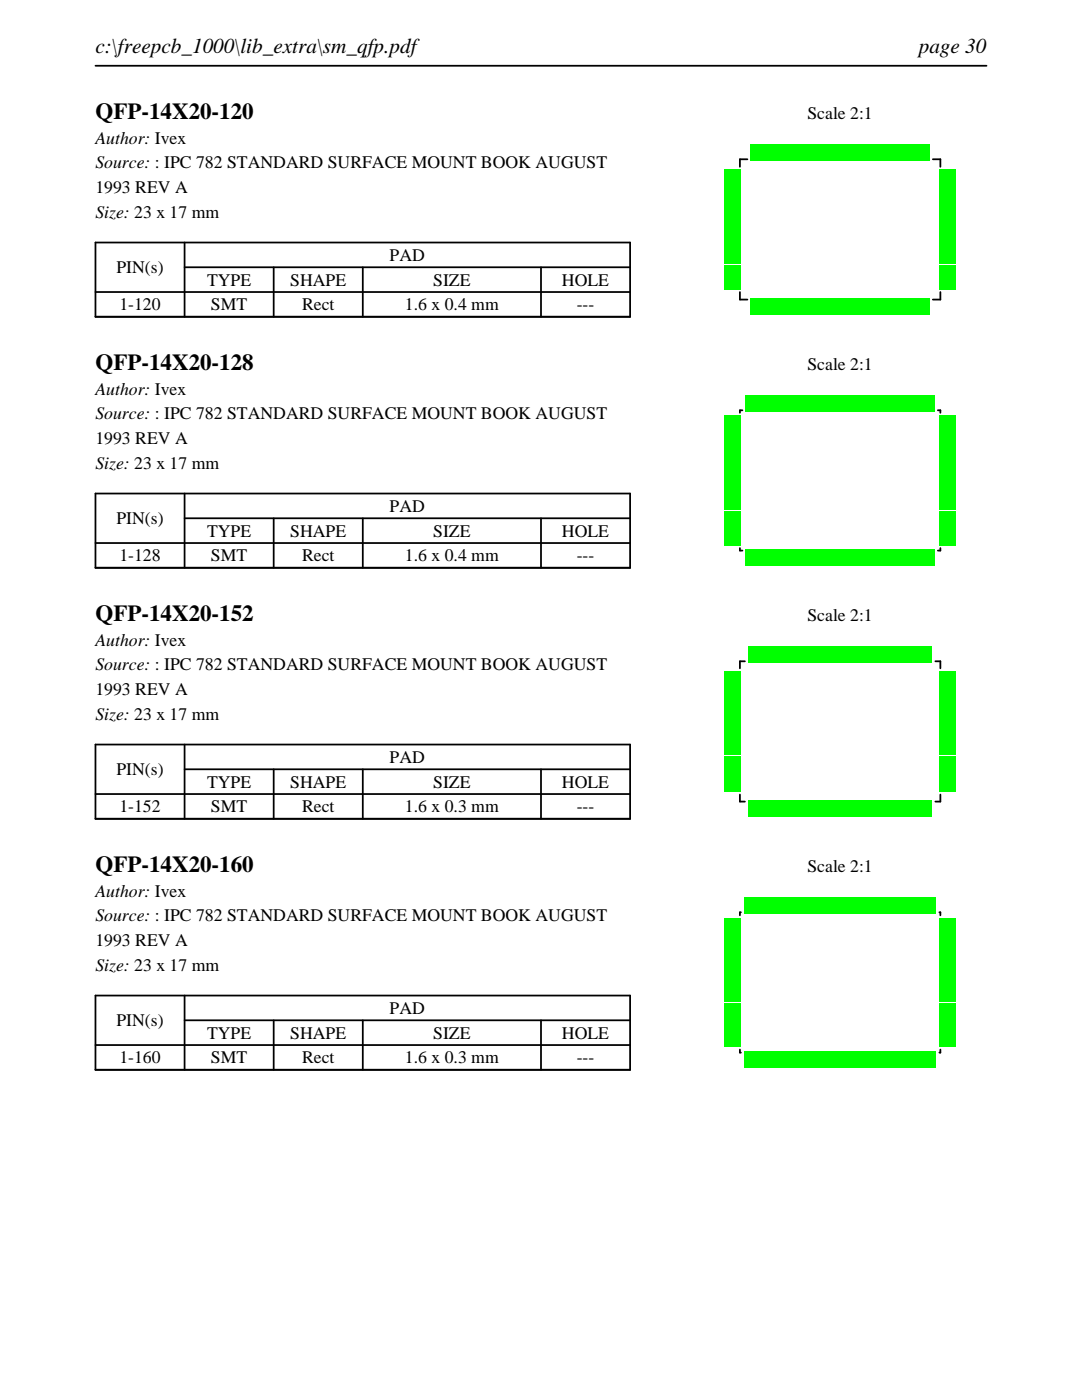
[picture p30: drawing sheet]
<svg xmlns="http://www.w3.org/2000/svg" width="216mm" height="279mm" viewBox="0 0 216 279" stroke-linecap="round" stroke-linejoin="round" font-family="sans-serif">
<defs><g id="words">
<g font-size="4.6">
<text x="19" y="23.7">QFP-14X20-120</text>
<text x="19" y="73.8">QFP-14X20-128</text>
<text x="19" y="123.9">QFP-14X20-152</text>
<text x="19" y="174">QFP-14X20-160</text>
</g>
<g font-size="4.2">
<text x="19" y="10.6">c:\freepcb_1000\lib_extra\sm_qfp.pdf</text>
<text x="183.3" y="10.6">page 30</text>
</g>
<g font-size="3.5">
<text x="161.1" y="23.7">Scale 2:1</text>
<text x="19" y="28.6">Author: Ivex</text>
<text x="19" y="33.6">Source: : IPC 782 STANDARD SURFACE MOUNT BOOK AUGUST</text>
<text x="19" y="38.5">1993 REV A</text>
<text x="19" y="43.5">Size: 23 x 17 mm</text>
<text x="77.8" y="52.1">PAD</text>
<text x="23.2" y="54.5">PIN(s)</text>
<text x="41.3" y="57">TYPE</text>
<text x="57.9" y="57">SHAPE</text>
<text x="86.4" y="57">SIZE</text>
<text x="112.1" y="57">HOLE</text>
<text x="23.8" y="61.9">1-120</text>
<text x="42.1" y="61.9">SMT</text>
<text x="60.3" y="61.9">Rect</text>
<text x="80.8" y="61.9">1.6 x 0.4 mm</text>
<text x="115.1" y="61.9">---</text>
<text x="161.1" y="73.8">Scale 2:1</text>
<text x="19" y="78.7">Author: Ivex</text>
<text x="19" y="83.7">Source: : IPC 782 STANDARD SURFACE MOUNT BOOK AUGUST</text>
<text x="19" y="88.6">1993 REV A</text>
<text x="19" y="93.6">Size: 23 x 17 mm</text>
<text x="23.2" y="104.6">PIN(s)</text>
<text x="41.3" y="107.1">TYPE</text>
<text x="57.9" y="107.1">SHAPE</text>
<text x="77.8" y="102.2">PAD</text>
<text x="86.4" y="107.1">SIZE</text>
<text x="112.1" y="107.1">HOLE</text>
<text x="23.8" y="112">1-128</text>
<text x="42.1" y="112">SMT</text>
<text x="60.3" y="112">Rect</text>
<text x="80.8" y="112">1.6 x 0.4 mm</text>
<text x="115.1" y="112">---</text>
<text x="161.1" y="123.9">Scale 2:1</text>
<text x="19" y="128.8">Author: Ivex</text>
<text x="19" y="133.8">Source: : IPC 782 STANDARD SURFACE MOUNT BOOK AUGUST</text>
<text x="19" y="138.7">1993 REV A</text>
<text x="19" y="143.7">Size: 23 x 17 mm</text>
<text x="23.2" y="154.7">PIN(s)</text>
<text x="77.8" y="152.3">PAD</text>
<text x="41.3" y="157.2">TYPE</text>
<text x="57.9" y="157.2">SHAPE</text>
<text x="86.4" y="157.2">SIZE</text>
<text x="112.1" y="157.2">HOLE</text>
<text x="23.8" y="162.1">1-152</text>
<text x="42.1" y="162.1">SMT</text>
<text x="60.3" y="162.1">Rect</text>
<text x="80.8" y="162.1">1.6 x 0.3 mm</text>
<text x="115.1" y="162.1">---</text>
<text x="161.1" y="174">Scale 2:1</text>
<text x="19" y="178.9">Author: Ivex</text>
<text x="19" y="183.9">Source: : IPC 782 STANDARD SURFACE MOUNT BOOK AUGUST</text>
<text x="19" y="188.8">1993 REV A</text>
<text x="19" y="193.7">Size: 23 x 17 mm</text>
<text x="77.8" y="202.4">PAD</text>
<text x="23.2" y="204.8">PIN(s)</text>
<text x="41.3" y="207.3">TYPE</text>
<text x="57.9" y="207.3">SHAPE</text>
<text x="86.4" y="207.3">SIZE</text>
<text x="112.1" y="207.3">HOLE</text>
<text x="23.8" y="212.2">1-160</text>
<text x="42.1" y="212.2">SMT</text>
<text x="60.3" y="212.2">Rect</text>
<text x="80.8" y="212.2">1.6 x 0.3 mm</text>
<text x="115.1" y="212.2">---</text>
</g>
</g></defs>
<path d="M19 13.1h177.8M19 48.4h106.7v14.8h-106.7zM19 58.3h106.7M36.8 53.3h88.9M36.8 48.4v14.8M54.6 53.3v9.9M72.4 53.3v9.9M107.9 53.3v9.9" fill="none" stroke="#000" stroke-width=".35"/>
<path d="M147.6 31.8h1.5zM147.6 31.8v1.5zM186.1 31.8h1.5zM187.6 31.8v1.5zM147.6 59.8h1.5zM147.6 58.3v1.5zM186.1 59.8h1.5zM187.6 58.3v1.5z" fill="none" stroke="#000" stroke-width=".36"/>
<g fill="#0f0">
<path d="M149.7 59.6h.8v3.2h-.8z"/>
<path d="M150.7 59.6h.8v3.2h-.8z"/>
<path d="M151.7 59.6h.8v3.2h-.8z"/>
<path d="M152.7 59.6h.8v3.2h-.8z"/>
<path d="M153.7 59.6h.8v3.2h-.8z"/>
<path d="M154.7 59.6h.8v3.2h-.8z"/>
<path d="M155.7 59.6h.8v3.2h-.8z"/>
<path d="M156.7 59.6h.8v3.2h-.8z"/>
<path d="M157.7 59.6h.8v3.2h-.8z"/>
<path d="M158.7 59.6h.8v3.2h-.8z"/>
<path d="M159.7 59.6h.8v3.2h-.8z"/>
<path d="M160.7 59.6h.8v3.2h-.8z"/>
<path d="M161.7 59.6h.8v3.2h-.8z"/>
<path d="M162.7 59.6h.8v3.2h-.8z"/>
<path d="M163.7 59.6h.8v3.2h-.8z"/>
<path d="M164.7 59.6h.8v3.2h-.8z"/>
<path d="M165.7 59.6h.8v3.2h-.8z"/>
<path d="M166.7 59.6h.8v3.2h-.8z"/>
<path d="M167.7 59.6h.8v3.2h-.8z"/>
<path d="M168.7 59.6h.8v3.2h-.8z"/>
<path d="M169.7 59.6h.8v3.2h-.8z"/>
<path d="M170.7 59.6h.8v3.2h-.8z"/>
<path d="M171.7 59.6h.8v3.2h-.8z"/>
<path d="M172.7 59.6h.8v3.2h-.8z"/>
<path d="M173.7 59.6h.8v3.2h-.8z"/>
<path d="M174.7 59.6h.8v3.2h-.8z"/>
<path d="M175.7 59.6h.8v3.2h-.8z"/>
<path d="M176.7 59.6h.8v3.2h-.8z"/>
<path d="M177.7 59.6h.8v3.2h-.8z"/>
<path d="M178.7 59.6h.8v3.2h-.8z"/>
<path d="M179.7 59.6h.8v3.2h-.8z"/>
<path d="M180.7 59.6h.8v3.2h-.8z"/>
<path d="M181.7 59.6h.8v3.2h-.8z"/>
<path d="M182.7 59.6h.8v3.2h-.8z"/>
<path d="M183.7 59.6h.8v3.2h-.8z"/>
<path d="M184.7 59.6h.8v3.2h-.8z"/>
<path d="M187.4 56.9h3.2v.8h-3.2z"/>
<path d="M187.4 55.9h3.2v.8h-3.2z"/>
<path d="M187.4 54.9h3.2v.8h-3.2z"/>
<path d="M187.4 53.9h3.2v.8h-3.2z"/>
<path d="M187.4 52.9h3.2v.8h-3.2z"/>
<path d="M187.4 51.9h3.2v.8h-3.2z"/>
<path d="M187.4 50.9h3.2v.8h-3.2z"/>
<path d="M187.4 49.9h3.2v.8h-3.2z"/>
<path d="M187.4 48.9h3.2v.8h-3.2z"/>
<path d="M187.4 47.9h3.2v.8h-3.2z"/>
<path d="M187.4 46.9h3.2v.8h-3.2z"/>
<path d="M187.4 45.9h3.2v.8h-3.2z"/>
<path d="M187.4 44.9h3.2v.8h-3.2z"/>
<path d="M187.4 43.9h3.2v.8h-3.2z"/>
<path d="M187.4 42.9h3.2v.8h-3.2z"/>
<path d="M187.4 41.9h3.2v.8h-3.2z"/>
<path d="M187.4 40.9h3.2v.8h-3.2z"/>
<path d="M187.4 39.9h3.2v.8h-3.2z"/>
<path d="M187.4 38.9h3.2v.8h-3.2z"/>
<path d="M187.4 37.9h3.2v.8h-3.2z"/>
<path d="M187.4 36.9h3.2v.8h-3.2z"/>
<path d="M187.4 35.9h3.2v.8h-3.2z"/>
<path d="M187.4 34.9h3.2v.8h-3.2z"/>
<path d="M187.4 33.9h3.2v.8h-3.2z"/>
<path d="M184.7 28.8h.8v3.2h-.8z"/>
<path d="M183.7 28.8h.8v3.2h-.8z"/>
<path d="M182.7 28.8h.8v3.2h-.8z"/>
<path d="M181.7 28.8h.8v3.2h-.8z"/>
<path d="M180.7 28.8h.8v3.2h-.8z"/>
<path d="M179.7 28.8h.8v3.2h-.8z"/>
<path d="M178.7 28.8h.8v3.2h-.8z"/>
<path d="M177.7 28.8h.8v3.2h-.8z"/>
<path d="M176.7 28.8h.8v3.2h-.8z"/>
<path d="M175.7 28.8h.8v3.2h-.8z"/>
<path d="M174.7 28.8h.8v3.2h-.8z"/>
<path d="M173.7 28.8h.8v3.2h-.8z"/>
<path d="M172.7 28.8h.8v3.2h-.8z"/>
<path d="M171.7 28.8h.8v3.2h-.8z"/>
<path d="M170.7 28.8h.8v3.2h-.8z"/>
<path d="M169.7 28.8h.8v3.2h-.8z"/>
<path d="M168.7 28.8h.8v3.2h-.8z"/>
<path d="M167.7 28.8h.8v3.2h-.8z"/>
<path d="M166.7 28.8h.8v3.2h-.8z"/>
<path d="M165.7 28.8h.8v3.2h-.8z"/>
<path d="M164.7 28.8h.8v3.2h-.8z"/>
<path d="M163.7 28.8h.8v3.2h-.8z"/>
<path d="M162.7 28.8h.8v3.2h-.8z"/>
<path d="M161.7 28.8h.8v3.2h-.8z"/>
<path d="M160.7 28.8h.8v3.2h-.8z"/>
<path d="M159.7 28.8h.8v3.2h-.8z"/>
<path d="M158.7 28.8h.8v3.2h-.8z"/>
<path d="M157.7 28.8h.8v3.2h-.8z"/>
<path d="M156.7 28.8h.8v3.2h-.8z"/>
<path d="M155.7 28.8h.8v3.2h-.8z"/>
<path d="M154.7 28.8h.8v3.2h-.8z"/>
<path d="M153.7 28.8h.8v3.2h-.8z"/>
<path d="M152.7 28.8h.8v3.2h-.8z"/>
<path d="M151.7 28.8h.8v3.2h-.8z"/>
<path d="M150.7 28.8h.8v3.2h-.8z"/>
<path d="M149.7 28.8h.8v3.2h-.8z"/>
<path d="M144.6 33.9h3.2v.8h-3.2z"/>
<path d="M144.6 34.9h3.2v.8h-3.2z"/>
<path d="M144.6 35.9h3.2v.8h-3.2z"/>
<path d="M144.6 36.9h3.2v.8h-3.2z"/>
<path d="M144.6 37.9h3.2v.8h-3.2z"/>
<path d="M144.6 38.9h3.2v.8h-3.2z"/>
<path d="M144.6 39.9h3.2v.8h-3.2z"/>
<path d="M144.6 40.9h3.2v.8h-3.2z"/>
<path d="M144.6 41.9h3.2v.8h-3.2z"/>
<path d="M144.6 42.9h3.2v.8h-3.2z"/>
<path d="M144.6 43.9h3.2v.8h-3.2z"/>
<path d="M144.6 44.9h3.2v.8h-3.2z"/>
<path d="M144.6 45.9h3.2v.8h-3.2z"/>
<path d="M144.6 46.9h3.2v.8h-3.2z"/>
<path d="M144.6 47.9h3.2v.8h-3.2z"/>
<path d="M144.6 48.9h3.2v.8h-3.2z"/>
<path d="M144.6 49.9h3.2v.8h-3.2z"/>
<path d="M144.6 50.9h3.2v.8h-3.2z"/>
<path d="M144.6 51.9h3.2v.8h-3.2z"/>
<path d="M144.6 52.9h3.2v.8h-3.2z"/>
<path d="M144.6 53.9h3.2v.8h-3.2z"/>
<path d="M144.6 54.9h3.2v.8h-3.2z"/>
<path d="M144.6 55.9h3.2v.8h-3.2z"/>
<path d="M144.6 56.9h3.2v.8h-3.2z"/>
</g>
<path d="M19 98.5h106.7v14.8h-106.7zM36.8 98.5v14.8M19 108.4h106.7M36.8 103.4h88.9M54.6 103.4v9.9M72.4 103.4v9.9M107.9 103.4v9.9" fill="none" stroke="#000" stroke-width=".35"/>
<path d="M147.6 81.9h.5zM147.6 81.9v.5zM187.1 81.9h.5zM187.6 81.9v.5zM147.6 109.9h.5zM147.6 109.4v.5zM187.1 109.9h.5zM187.6 109.4v.5z" fill="none" stroke="#000" stroke-width=".36"/>
<g fill="#0f0">
<path d="M148.7 109.7h.8v3.2h-.8z"/>
<path d="M149.7 109.7h.8v3.2h-.8z"/>
<path d="M150.7 109.7h.8v3.2h-.8z"/>
<path d="M151.7 109.7h.8v3.2h-.8z"/>
<path d="M152.7 109.7h.8v3.2h-.8z"/>
<path d="M153.7 109.7h.8v3.2h-.8z"/>
<path d="M154.7 109.7h.8v3.2h-.8z"/>
<path d="M155.7 109.7h.8v3.2h-.8z"/>
<path d="M156.7 109.7h.8v3.2h-.8z"/>
<path d="M157.7 109.7h.8v3.2h-.8z"/>
<path d="M158.7 109.7h.8v3.2h-.8z"/>
<path d="M159.7 109.7h.8v3.2h-.8z"/>
<path d="M160.7 109.7h.8v3.2h-.8z"/>
<path d="M161.7 109.7h.8v3.2h-.8z"/>
<path d="M162.7 109.7h.8v3.2h-.8z"/>
<path d="M163.7 109.7h.8v3.2h-.8z"/>
<path d="M164.7 109.7h.8v3.2h-.8z"/>
<path d="M165.7 109.7h.8v3.2h-.8z"/>
<path d="M166.7 109.7h.8v3.2h-.8z"/>
<path d="M167.7 109.7h.8v3.2h-.8z"/>
<path d="M168.7 109.7h.8v3.2h-.8z"/>
<path d="M169.7 109.7h.8v3.2h-.8z"/>
<path d="M170.7 109.7h.8v3.2h-.8z"/>
<path d="M171.7 109.7h.8v3.2h-.8z"/>
<path d="M172.7 109.7h.8v3.2h-.8z"/>
<path d="M173.7 109.7h.8v3.2h-.8z"/>
<path d="M174.7 109.7h.8v3.2h-.8z"/>
<path d="M175.7 109.7h.8v3.2h-.8z"/>
<path d="M176.7 109.7h.8v3.2h-.8z"/>
<path d="M177.7 109.7h.8v3.2h-.8z"/>
<path d="M178.7 109.7h.8v3.2h-.8z"/>
<path d="M179.7 109.7h.8v3.2h-.8z"/>
<path d="M180.7 109.7h.8v3.2h-.8z"/>
<path d="M181.7 109.7h.8v3.2h-.8z"/>
<path d="M182.7 109.7h.8v3.2h-.8z"/>
<path d="M183.7 109.7h.8v3.2h-.8z"/>
<path d="M184.7 109.7h.8v3.2h-.8z"/>
<path d="M185.7 109.7h.8v3.2h-.8z"/>
<path d="M187.4 108h3.2v.8h-3.2z"/>
<path d="M187.4 107h3.2v.8h-3.2z"/>
<path d="M187.4 106h3.2v.8h-3.2z"/>
<path d="M187.4 105h3.2v.8h-3.2z"/>
<path d="M187.4 104h3.2v.8h-3.2z"/>
<path d="M187.4 103h3.2v.8h-3.2z"/>
<path d="M187.4 102h3.2v.8h-3.2z"/>
<path d="M187.4 101h3.2v.8h-3.2z"/>
<path d="M187.4 100h3.2v.8h-3.2z"/>
<path d="M187.4 99h3.2v.8h-3.2z"/>
<path d="M187.4 98h3.2v.8h-3.2z"/>
<path d="M187.4 97h3.2v.8h-3.2z"/>
<path d="M187.4 96h3.2v.8h-3.2z"/>
<path d="M187.4 95h3.2v.8h-3.2z"/>
<path d="M187.4 94h3.2v.8h-3.2z"/>
<path d="M187.4 93h3.2v.8h-3.2z"/>
<path d="M187.4 92h3.2v.8h-3.2z"/>
<path d="M187.4 91h3.2v.8h-3.2z"/>
<path d="M187.4 90h3.2v.8h-3.2z"/>
<path d="M187.4 89h3.2v.8h-3.2z"/>
<path d="M187.4 88h3.2v.8h-3.2z"/>
<path d="M187.4 87h3.2v.8h-3.2z"/>
<path d="M187.4 86h3.2v.8h-3.2z"/>
<path d="M187.4 85h3.2v.8h-3.2z"/>
<path d="M187.4 84h3.2v.8h-3.2z"/>
<path d="M187.4 83h3.2v.8h-3.2z"/>
<path d="M185.7 78.9h.8v3.2h-.8z"/>
<path d="M184.7 78.9h.8v3.2h-.8z"/>
<path d="M183.7 78.9h.8v3.2h-.8z"/>
<path d="M182.7 78.9h.8v3.2h-.8z"/>
<path d="M181.7 78.9h.8v3.2h-.8z"/>
<path d="M180.7 78.9h.8v3.2h-.8z"/>
<path d="M179.7 78.9h.8v3.2h-.8z"/>
<path d="M178.7 78.9h.8v3.2h-.8z"/>
<path d="M177.7 78.9h.8v3.2h-.8z"/>
<path d="M176.7 78.9h.8v3.2h-.8z"/>
<path d="M175.7 78.9h.8v3.2h-.8z"/>
<path d="M174.7 78.9h.8v3.2h-.8z"/>
<path d="M173.7 78.9h.8v3.2h-.8z"/>
<path d="M172.7 78.9h.8v3.2h-.8z"/>
<path d="M171.7 78.9h.8v3.2h-.8z"/>
<path d="M170.7 78.9h.8v3.2h-.8z"/>
<path d="M169.7 78.9h.8v3.2h-.8z"/>
<path d="M168.7 78.9h.8v3.2h-.8z"/>
<path d="M167.7 78.9h.8v3.2h-.8z"/>
<path d="M166.7 78.9h.8v3.2h-.8z"/>
<path d="M165.7 78.9h.8v3.2h-.8z"/>
<path d="M164.7 78.9h.8v3.2h-.8z"/>
<path d="M163.7 78.9h.8v3.2h-.8z"/>
<path d="M162.7 78.9h.8v3.2h-.8z"/>
<path d="M161.7 78.9h.8v3.2h-.8z"/>
<path d="M160.7 78.9h.8v3.2h-.8z"/>
<path d="M159.7 78.9h.8v3.2h-.8z"/>
<path d="M158.7 78.9h.8v3.2h-.8z"/>
<path d="M157.7 78.9h.8v3.2h-.8z"/>
<path d="M156.7 78.9h.8v3.2h-.8z"/>
<path d="M155.7 78.9h.8v3.2h-.8z"/>
<path d="M154.7 78.9h.8v3.2h-.8z"/>
<path d="M153.7 78.9h.8v3.2h-.8z"/>
<path d="M152.7 78.9h.8v3.2h-.8z"/>
<path d="M151.7 78.9h.8v3.2h-.8z"/>
<path d="M150.7 78.9h.8v3.2h-.8z"/>
<path d="M149.7 78.9h.8v3.2h-.8z"/>
<path d="M148.7 78.9h.8v3.2h-.8z"/>
<path d="M144.6 83h3.2v.8h-3.2z"/>
<path d="M144.6 84h3.2v.8h-3.2z"/>
<path d="M144.6 85h3.2v.8h-3.2z"/>
<path d="M144.6 86h3.2v.8h-3.2z"/>
<path d="M144.6 87h3.2v.8h-3.2z"/>
<path d="M144.6 88h3.2v.8h-3.2z"/>
<path d="M144.6 89h3.2v.8h-3.2z"/>
<path d="M144.6 90h3.2v.8h-3.2z"/>
<path d="M144.6 91h3.2v.8h-3.2z"/>
<path d="M144.6 92h3.2v.8h-3.2z"/>
<path d="M144.6 93h3.2v.8h-3.2z"/>
<path d="M144.6 94h3.2v.8h-3.2z"/>
<path d="M144.6 95h3.2v.8h-3.2z"/>
<path d="M144.6 96h3.2v.8h-3.2z"/>
<path d="M144.6 97h3.2v.8h-3.2z"/>
<path d="M144.6 98h3.2v.8h-3.2z"/>
<path d="M144.6 99h3.2v.8h-3.2z"/>
<path d="M144.6 100h3.2v.8h-3.2z"/>
<path d="M144.6 101h3.2v.8h-3.2z"/>
<path d="M144.6 102h3.2v.8h-3.2z"/>
<path d="M144.6 103h3.2v.8h-3.2z"/>
<path d="M144.6 104h3.2v.8h-3.2z"/>
<path d="M144.6 105h3.2v.8h-3.2z"/>
<path d="M144.6 106h3.2v.8h-3.2z"/>
<path d="M144.6 107h3.2v.8h-3.2z"/>
<path d="M144.6 108h3.2v.8h-3.2z"/>
</g>
<path d="M19 148.6h106.7v14.8h-106.7zM19 158.5h106.7M36.8 153.5h88.9M36.8 148.6v14.8M54.6 153.5v9.9M72.4 153.5v9.9M107.9 153.5v9.9" fill="none" stroke="#000" stroke-width=".35"/>
<path d="M147.6 132h1zM147.6 132v1.4zM186.6 132h1zM187.6 132v1.4zM147.6 160h1zM147.6 158.6v1.4zM186.6 160h1zM187.6 158.6v1.4z" fill="none" stroke="#000" stroke-width=".36"/>
<g fill="#0f0">
<path d="M149.3 159.8h.6v3.2h-.6z"/>
<path d="M150.1 159.8h.6v3.2h-.6z"/>
<path d="M150.9 159.8h.6v3.2h-.6z"/>
<path d="M151.7 159.8h.6v3.2h-.6z"/>
<path d="M152.5 159.8h.6v3.2h-.6z"/>
<path d="M153.3 159.8h.6v3.2h-.6z"/>
<path d="M154.1 159.8h.6v3.2h-.6z"/>
<path d="M154.9 159.8h.6v3.2h-.6z"/>
<path d="M155.7 159.8h.6v3.2h-.6z"/>
<path d="M156.5 159.8h.6v3.2h-.6z"/>
<path d="M157.3 159.8h.6v3.2h-.6z"/>
<path d="M158.1 159.8h.6v3.2h-.6z"/>
<path d="M158.9 159.8h.6v3.2h-.6z"/>
<path d="M159.7 159.8h.6v3.2h-.6z"/>
<path d="M160.5 159.8h.6v3.2h-.6z"/>
<path d="M161.3 159.8h.6v3.2h-.6z"/>
<path d="M162.1 159.8h.6v3.2h-.6z"/>
<path d="M162.9 159.8h.6v3.2h-.6z"/>
<path d="M163.7 159.8h.6v3.2h-.6z"/>
<path d="M164.5 159.8h.6v3.2h-.6z"/>
<path d="M165.3 159.8h.6v3.2h-.6z"/>
<path d="M166.1 159.8h.6v3.2h-.6z"/>
<path d="M166.9 159.8h.6v3.2h-.6z"/>
<path d="M167.7 159.8h.6v3.2h-.6z"/>
<path d="M168.5 159.8h.6v3.2h-.6z"/>
<path d="M169.3 159.8h.6v3.2h-.6z"/>
<path d="M170.1 159.8h.6v3.2h-.6z"/>
<path d="M170.9 159.8h.6v3.2h-.6z"/>
<path d="M171.7 159.8h.6v3.2h-.6z"/>
<path d="M172.5 159.8h.6v3.2h-.6z"/>
<path d="M173.3 159.8h.6v3.2h-.6z"/>
<path d="M174.1 159.8h.6v3.2h-.6z"/>
<path d="M174.9 159.8h.6v3.2h-.6z"/>
<path d="M175.7 159.8h.6v3.2h-.6z"/>
<path d="M176.5 159.8h.6v3.2h-.6z"/>
<path d="M177.3 159.8h.6v3.2h-.6z"/>
<path d="M178.1 159.8h.6v3.2h-.6z"/>
<path d="M178.9 159.8h.6v3.2h-.6z"/>
<path d="M179.7 159.8h.6v3.2h-.6z"/>
<path d="M180.5 159.8h.6v3.2h-.6z"/>
<path d="M181.3 159.8h.6v3.2h-.6z"/>
<path d="M182.1 159.8h.6v3.2h-.6z"/>
<path d="M182.9 159.8h.6v3.2h-.6z"/>
<path d="M183.7 159.8h.6v3.2h-.6z"/>
<path d="M184.5 159.8h.6v3.2h-.6z"/>
<path d="M185.3 159.8h.6v3.2h-.6z"/>
<path d="M187.4 157.3h3.2v.6h-3.2z"/>
<path d="M187.4 156.5h3.2v.6h-3.2z"/>
<path d="M187.4 155.7h3.2v.6h-3.2z"/>
<path d="M187.4 154.9h3.2v.6h-3.2z"/>
<path d="M187.4 154.1h3.2v.6h-3.2z"/>
<path d="M187.4 153.3h3.2v.6h-3.2z"/>
<path d="M187.4 152.5h3.2v.6h-3.2z"/>
<path d="M187.4 151.7h3.2v.6h-3.2z"/>
<path d="M187.4 150.9h3.2v.6h-3.2z"/>
<path d="M187.4 150.1h3.2v.6h-3.2z"/>
<path d="M187.4 149.3h3.2v.6h-3.2z"/>
<path d="M187.4 148.5h3.2v.6h-3.2z"/>
<path d="M187.4 147.7h3.2v.6h-3.2z"/>
<path d="M187.4 146.9h3.2v.6h-3.2z"/>
<path d="M187.4 146.1h3.2v.6h-3.2z"/>
<path d="M187.4 145.3h3.2v.6h-3.2z"/>
<path d="M187.4 144.5h3.2v.6h-3.2z"/>
<path d="M187.4 143.7h3.2v.6h-3.2z"/>
<path d="M187.4 142.9h3.2v.6h-3.2z"/>
<path d="M187.4 142.1h3.2v.6h-3.2z"/>
<path d="M187.4 141.3h3.2v.6h-3.2z"/>
<path d="M187.4 140.5h3.2v.6h-3.2z"/>
<path d="M187.4 139.7h3.2v.6h-3.2z"/>
<path d="M187.4 138.9h3.2v.6h-3.2z"/>
<path d="M187.4 138.1h3.2v.6h-3.2z"/>
<path d="M187.4 137.3h3.2v.6h-3.2z"/>
<path d="M187.4 136.5h3.2v.6h-3.2z"/>
<path d="M187.4 135.7h3.2v.6h-3.2z"/>
<path d="M187.4 134.9h3.2v.6h-3.2z"/>
<path d="M187.4 134.1h3.2v.6h-3.2z"/>
<path d="M185.3 129h.6v3.2h-.6z"/>
<path d="M184.5 129h.6v3.2h-.6z"/>
<path d="M183.7 129h.6v3.2h-.6z"/>
<path d="M182.9 129h.6v3.2h-.6z"/>
<path d="M182.1 129h.6v3.2h-.6z"/>
<path d="M181.3 129h.6v3.2h-.6z"/>
<path d="M180.5 129h.6v3.2h-.6z"/>
<path d="M179.7 129h.6v3.2h-.6z"/>
<path d="M178.9 129h.6v3.2h-.6z"/>
<path d="M178.1 129h.6v3.2h-.6z"/>
<path d="M177.3 129h.6v3.2h-.6z"/>
<path d="M176.5 129h.6v3.2h-.6z"/>
<path d="M175.7 129h.6v3.2h-.6z"/>
<path d="M174.9 129h.6v3.2h-.6z"/>
<path d="M174.1 129h.6v3.2h-.6z"/>
<path d="M173.3 129h.6v3.2h-.6z"/>
<path d="M172.5 129h.6v3.2h-.6z"/>
<path d="M171.7 129h.6v3.2h-.6z"/>
<path d="M170.9 129h.6v3.2h-.6z"/>
<path d="M170.1 129h.6v3.2h-.6z"/>
<path d="M169.3 129h.6v3.2h-.6z"/>
<path d="M168.5 129h.6v3.2h-.6z"/>
<path d="M167.7 129h.6v3.2h-.6z"/>
<path d="M166.9 129h.6v3.2h-.6z"/>
<path d="M166.1 129h.6v3.2h-.6z"/>
<path d="M165.3 129h.6v3.2h-.6z"/>
<path d="M164.5 129h.6v3.2h-.6z"/>
<path d="M163.7 129h.6v3.2h-.6z"/>
<path d="M162.9 129h.6v3.2h-.6z"/>
<path d="M162.1 129h.6v3.2h-.6z"/>
<path d="M161.3 129h.6v3.2h-.6z"/>
<path d="M160.5 129h.6v3.2h-.6z"/>
<path d="M159.7 129h.6v3.2h-.6z"/>
<path d="M158.9 129h.6v3.2h-.6z"/>
<path d="M158.1 129h.6v3.2h-.6z"/>
<path d="M157.3 129h.6v3.2h-.6z"/>
<path d="M156.5 129h.6v3.2h-.6z"/>
<path d="M155.7 129h.6v3.2h-.6z"/>
<path d="M154.9 129h.6v3.2h-.6z"/>
<path d="M154.1 129h.6v3.2h-.6z"/>
<path d="M153.3 129h.6v3.2h-.6z"/>
<path d="M152.5 129h.6v3.2h-.6z"/>
<path d="M151.7 129h.6v3.2h-.6z"/>
<path d="M150.9 129h.6v3.2h-.6z"/>
<path d="M150.1 129h.6v3.2h-.6z"/>
<path d="M149.3 129h.6v3.2h-.6z"/>
<path d="M144.6 134.1h3.2v.6h-3.2z"/>
<path d="M144.6 134.9h3.2v.6h-3.2z"/>
<path d="M144.6 135.7h3.2v.6h-3.2z"/>
<path d="M144.6 136.5h3.2v.6h-3.2z"/>
<path d="M144.6 137.3h3.2v.6h-3.2z"/>
<path d="M144.6 138.1h3.2v.6h-3.2z"/>
<path d="M144.6 138.9h3.2v.6h-3.2z"/>
<path d="M144.6 139.7h3.2v.6h-3.2z"/>
<path d="M144.6 140.5h3.2v.6h-3.2z"/>
<path d="M144.6 141.3h3.2v.6h-3.2z"/>
<path d="M144.6 142.1h3.2v.6h-3.2z"/>
<path d="M144.6 142.9h3.2v.6h-3.2z"/>
<path d="M144.6 143.7h3.2v.6h-3.2z"/>
<path d="M144.6 144.5h3.2v.6h-3.2z"/>
<path d="M144.6 145.3h3.2v.6h-3.2z"/>
<path d="M144.6 146.1h3.2v.6h-3.2z"/>
<path d="M144.6 146.9h3.2v.6h-3.2z"/>
<path d="M144.6 147.7h3.2v.6h-3.2z"/>
<path d="M144.6 148.5h3.2v.6h-3.2z"/>
<path d="M144.6 149.3h3.2v.6h-3.2z"/>
<path d="M144.6 150.1h3.2v.6h-3.2z"/>
<path d="M144.6 150.9h3.2v.6h-3.2z"/>
<path d="M144.6 151.7h3.2v.6h-3.2z"/>
<path d="M144.6 152.5h3.2v.6h-3.2z"/>
<path d="M144.6 153.3h3.2v.6h-3.2z"/>
<path d="M144.6 154.1h3.2v.6h-3.2z"/>
<path d="M144.6 154.9h3.2v.6h-3.2z"/>
<path d="M144.6 155.7h3.2v.6h-3.2z"/>
<path d="M144.6 156.5h3.2v.6h-3.2z"/>
<path d="M144.6 157.3h3.2v.6h-3.2z"/>
</g>
<path d="M19 198.7h106.7v14.8h-106.7zM36.8 198.7v14.8M19 208.6h106.7M36.8 203.6h88.9M54.6 203.6v9.9M72.4 203.6v9.9M107.9 203.6v9.9" fill="none" stroke="#000" stroke-width=".35"/>
<path d="M147.6 182.1h.2zM147.6 182.1v.6zM187.4 182.1h.2zM187.6 182.1v.6zM147.6 210.1h.2zM147.6 209.5v.6zM187.4 210.1h.2zM187.6 209.5v.6z" fill="none" stroke="#000" stroke-width=".36"/>
<g fill="#0f0">
<path d="M148.5 209.9h.6v3.2h-.6z"/>
<path d="M149.3 209.9h.6v3.2h-.6z"/>
<path d="M150.1 209.9h.6v3.2h-.6z"/>
<path d="M150.9 209.9h.6v3.2h-.6z"/>
<path d="M151.7 209.9h.6v3.2h-.6z"/>
<path d="M152.5 209.9h.6v3.2h-.6z"/>
<path d="M153.3 209.9h.6v3.2h-.6z"/>
<path d="M154.1 209.9h.6v3.2h-.6z"/>
<path d="M154.9 209.9h.6v3.2h-.6z"/>
<path d="M155.7 209.9h.6v3.2h-.6z"/>
<path d="M156.5 209.9h.6v3.2h-.6z"/>
<path d="M157.3 209.9h.6v3.2h-.6z"/>
<path d="M158.1 209.9h.6v3.2h-.6z"/>
<path d="M158.9 209.9h.6v3.2h-.6z"/>
<path d="M159.7 209.9h.6v3.2h-.6z"/>
<path d="M160.5 209.9h.6v3.2h-.6z"/>
<path d="M161.3 209.9h.6v3.2h-.6z"/>
<path d="M162.1 209.9h.6v3.2h-.6z"/>
<path d="M162.9 209.9h.6v3.2h-.6z"/>
<path d="M163.7 209.9h.6v3.2h-.6z"/>
<path d="M164.5 209.9h.6v3.2h-.6z"/>
<path d="M165.3 209.9h.6v3.2h-.6z"/>
<path d="M166.1 209.9h.6v3.2h-.6z"/>
<path d="M166.9 209.9h.6v3.2h-.6z"/>
<path d="M167.7 209.9h.6v3.2h-.6z"/>
<path d="M168.5 209.9h.6v3.2h-.6z"/>
<path d="M169.3 209.9h.6v3.2h-.6z"/>
<path d="M170.1 209.9h.6v3.2h-.6z"/>
<path d="M170.9 209.9h.6v3.2h-.6z"/>
<path d="M171.7 209.9h.6v3.2h-.6z"/>
<path d="M172.5 209.9h.6v3.2h-.6z"/>
<path d="M173.3 209.9h.6v3.2h-.6z"/>
<path d="M174.1 209.9h.6v3.2h-.6z"/>
<path d="M174.9 209.9h.6v3.2h-.6z"/>
<path d="M175.7 209.9h.6v3.2h-.6z"/>
<path d="M176.5 209.9h.6v3.2h-.6z"/>
<path d="M177.3 209.9h.6v3.2h-.6z"/>
<path d="M178.1 209.9h.6v3.2h-.6z"/>
<path d="M178.9 209.9h.6v3.2h-.6z"/>
<path d="M179.7 209.9h.6v3.2h-.6z"/>
<path d="M180.5 209.9h.6v3.2h-.6z"/>
<path d="M181.3 209.9h.6v3.2h-.6z"/>
<path d="M182.1 209.9h.6v3.2h-.6z"/>
<path d="M182.9 209.9h.6v3.2h-.6z"/>
<path d="M183.7 209.9h.6v3.2h-.6z"/>
<path d="M184.5 209.9h.6v3.2h-.6z"/>
<path d="M185.3 209.9h.6v3.2h-.6z"/>
<path d="M186.1 209.9h.6v3.2h-.6z"/>
<path d="M187.4 208.2h3.2v.6h-3.2z"/>
<path d="M187.4 207.4h3.2v.6h-3.2z"/>
<path d="M187.4 206.6h3.2v.6h-3.2z"/>
<path d="M187.4 205.8h3.2v.6h-3.2z"/>
<path d="M187.4 205h3.2v.6h-3.2z"/>
<path d="M187.4 204.2h3.2v.6h-3.2z"/>
<path d="M187.4 203.4h3.2v.6h-3.2z"/>
<path d="M187.4 202.6h3.2v.6h-3.2z"/>
<path d="M187.4 201.8h3.2v.6h-3.2z"/>
<path d="M187.4 201h3.2v.6h-3.2z"/>
<path d="M187.4 200.2h3.2v.6h-3.2z"/>
<path d="M187.4 199.4h3.2v.6h-3.2z"/>
<path d="M187.4 198.6h3.2v.6h-3.2z"/>
<path d="M187.4 197.8h3.2v.6h-3.2z"/>
<path d="M187.4 197h3.2v.6h-3.2z"/>
<path d="M187.4 196.2h3.2v.6h-3.2z"/>
<path d="M187.4 195.4h3.2v.6h-3.2z"/>
<path d="M187.4 194.6h3.2v.6h-3.2z"/>
<path d="M187.4 193.8h3.2v.6h-3.2z"/>
<path d="M187.4 193h3.2v.6h-3.2z"/>
<path d="M187.4 192.2h3.2v.6h-3.2z"/>
<path d="M187.4 191.4h3.2v.6h-3.2z"/>
<path d="M187.4 190.6h3.2v.6h-3.2z"/>
<path d="M187.4 189.8h3.2v.6h-3.2z"/>
<path d="M187.4 189h3.2v.6h-3.2z"/>
<path d="M187.4 188.2h3.2v.6h-3.2z"/>
<path d="M187.4 187.4h3.2v.6h-3.2z"/>
<path d="M187.4 186.6h3.2v.6h-3.2z"/>
<path d="M187.4 185.8h3.2v.6h-3.2z"/>
<path d="M187.4 185h3.2v.6h-3.2z"/>
<path d="M187.4 184.2h3.2v.6h-3.2z"/>
<path d="M187.4 183.4h3.2v.6h-3.2z"/>
<path d="M186.1 179.1h.6v3.2h-.6z"/>
<path d="M185.3 179.1h.6v3.2h-.6z"/>
<path d="M184.5 179.1h.6v3.2h-.6z"/>
<path d="M183.7 179.1h.6v3.2h-.6z"/>
<path d="M182.9 179.1h.6v3.2h-.6z"/>
<path d="M182.1 179.1h.6v3.2h-.6z"/>
<path d="M181.3 179.1h.6v3.2h-.6z"/>
<path d="M180.5 179.1h.6v3.2h-.6z"/>
<path d="M179.7 179.1h.6v3.2h-.6z"/>
<path d="M178.9 179.1h.6v3.2h-.6z"/>
<path d="M178.1 179.1h.6v3.2h-.6z"/>
<path d="M177.3 179.1h.6v3.2h-.6z"/>
<path d="M176.5 179.1h.6v3.2h-.6z"/>
<path d="M175.7 179.1h.6v3.2h-.6z"/>
<path d="M174.9 179.1h.6v3.2h-.6z"/>
<path d="M174.1 179.1h.6v3.2h-.6z"/>
<path d="M173.3 179.1h.6v3.2h-.6z"/>
<path d="M172.5 179.1h.6v3.2h-.6z"/>
<path d="M171.7 179.1h.6v3.2h-.6z"/>
<path d="M170.9 179.1h.6v3.2h-.6z"/>
<path d="M170.1 179.1h.6v3.2h-.6z"/>
<path d="M169.3 179.1h.6v3.2h-.6z"/>
<path d="M168.5 179.1h.6v3.2h-.6z"/>
<path d="M167.7 179.1h.6v3.2h-.6z"/>
<path d="M166.9 179.1h.6v3.2h-.6z"/>
<path d="M166.1 179.1h.6v3.2h-.6z"/>
<path d="M165.3 179.1h.6v3.2h-.6z"/>
<path d="M164.5 179.1h.6v3.2h-.6z"/>
<path d="M163.7 179.1h.6v3.2h-.6z"/>
<path d="M162.9 179.1h.6v3.2h-.6z"/>
<path d="M162.1 179.1h.6v3.2h-.6z"/>
<path d="M161.3 179.1h.6v3.2h-.6z"/>
<path d="M160.5 179.1h.6v3.2h-.6z"/>
<path d="M159.7 179.1h.6v3.2h-.6z"/>
<path d="M158.9 179.1h.6v3.2h-.6z"/>
<path d="M158.1 179.1h.6v3.2h-.6z"/>
<path d="M157.3 179.1h.6v3.2h-.6z"/>
<path d="M156.5 179.1h.6v3.2h-.6z"/>
<path d="M155.7 179.1h.6v3.2h-.6z"/>
<path d="M154.9 179.1h.6v3.2h-.6z"/>
<path d="M154.1 179.1h.6v3.2h-.6z"/>
<path d="M153.3 179.1h.6v3.2h-.6z"/>
<path d="M152.5 179.1h.6v3.2h-.6z"/>
<path d="M151.7 179.1h.6v3.2h-.6z"/>
<path d="M150.9 179.1h.6v3.2h-.6z"/>
<path d="M150.1 179.1h.6v3.2h-.6z"/>
<path d="M149.3 179.1h.6v3.2h-.6z"/>
<path d="M148.5 179.1h.6v3.2h-.6z"/>
<path d="M144.6 183.4h3.2v.6h-3.2z"/>
<path d="M144.6 184.2h3.2v.6h-3.2z"/>
<path d="M144.6 185h3.2v.6h-3.2z"/>
<path d="M144.6 185.8h3.2v.6h-3.2z"/>
<path d="M144.6 186.6h3.2v.6h-3.2z"/>
<path d="M144.6 187.4h3.2v.6h-3.2z"/>
<path d="M144.6 188.2h3.2v.6h-3.2z"/>
<path d="M144.6 189h3.2v.6h-3.2z"/>
<path d="M144.6 189.8h3.2v.6h-3.2z"/>
<path d="M144.6 190.6h3.2v.6h-3.2z"/>
<path d="M144.6 191.4h3.2v.6h-3.2z"/>
<path d="M144.6 192.2h3.2v.6h-3.2z"/>
<path d="M144.6 193h3.2v.6h-3.2z"/>
<path d="M144.6 193.8h3.2v.6h-3.2z"/>
<path d="M144.6 194.6h3.2v.6h-3.2z"/>
<path d="M144.6 195.4h3.2v.6h-3.2z"/>
<path d="M144.6 196.2h3.2v.6h-3.2z"/>
<path d="M144.6 197h3.2v.6h-3.2z"/>
<path d="M144.6 197.8h3.2v.6h-3.2z"/>
<path d="M144.6 198.6h3.2v.6h-3.2z"/>
<path d="M144.6 199.4h3.2v.6h-3.2z"/>
<path d="M144.6 200.2h3.2v.6h-3.2z"/>
<path d="M144.6 201h3.2v.6h-3.2z"/>
<path d="M144.6 201.8h3.2v.6h-3.2z"/>
<path d="M144.6 202.6h3.2v.6h-3.2z"/>
<path d="M144.6 203.4h3.2v.6h-3.2z"/>
<path d="M144.6 204.2h3.2v.6h-3.2z"/>
<path d="M144.6 205h3.2v.6h-3.2z"/>
<path d="M144.6 205.8h3.2v.6h-3.2z"/>
<path d="M144.6 206.6h3.2v.6h-3.2z"/>
<path d="M144.6 207.4h3.2v.6h-3.2z"/>
<path d="M144.6 208.2h3.2v.6h-3.2z"/>
</g>
<use href="#words"/>
</svg>
